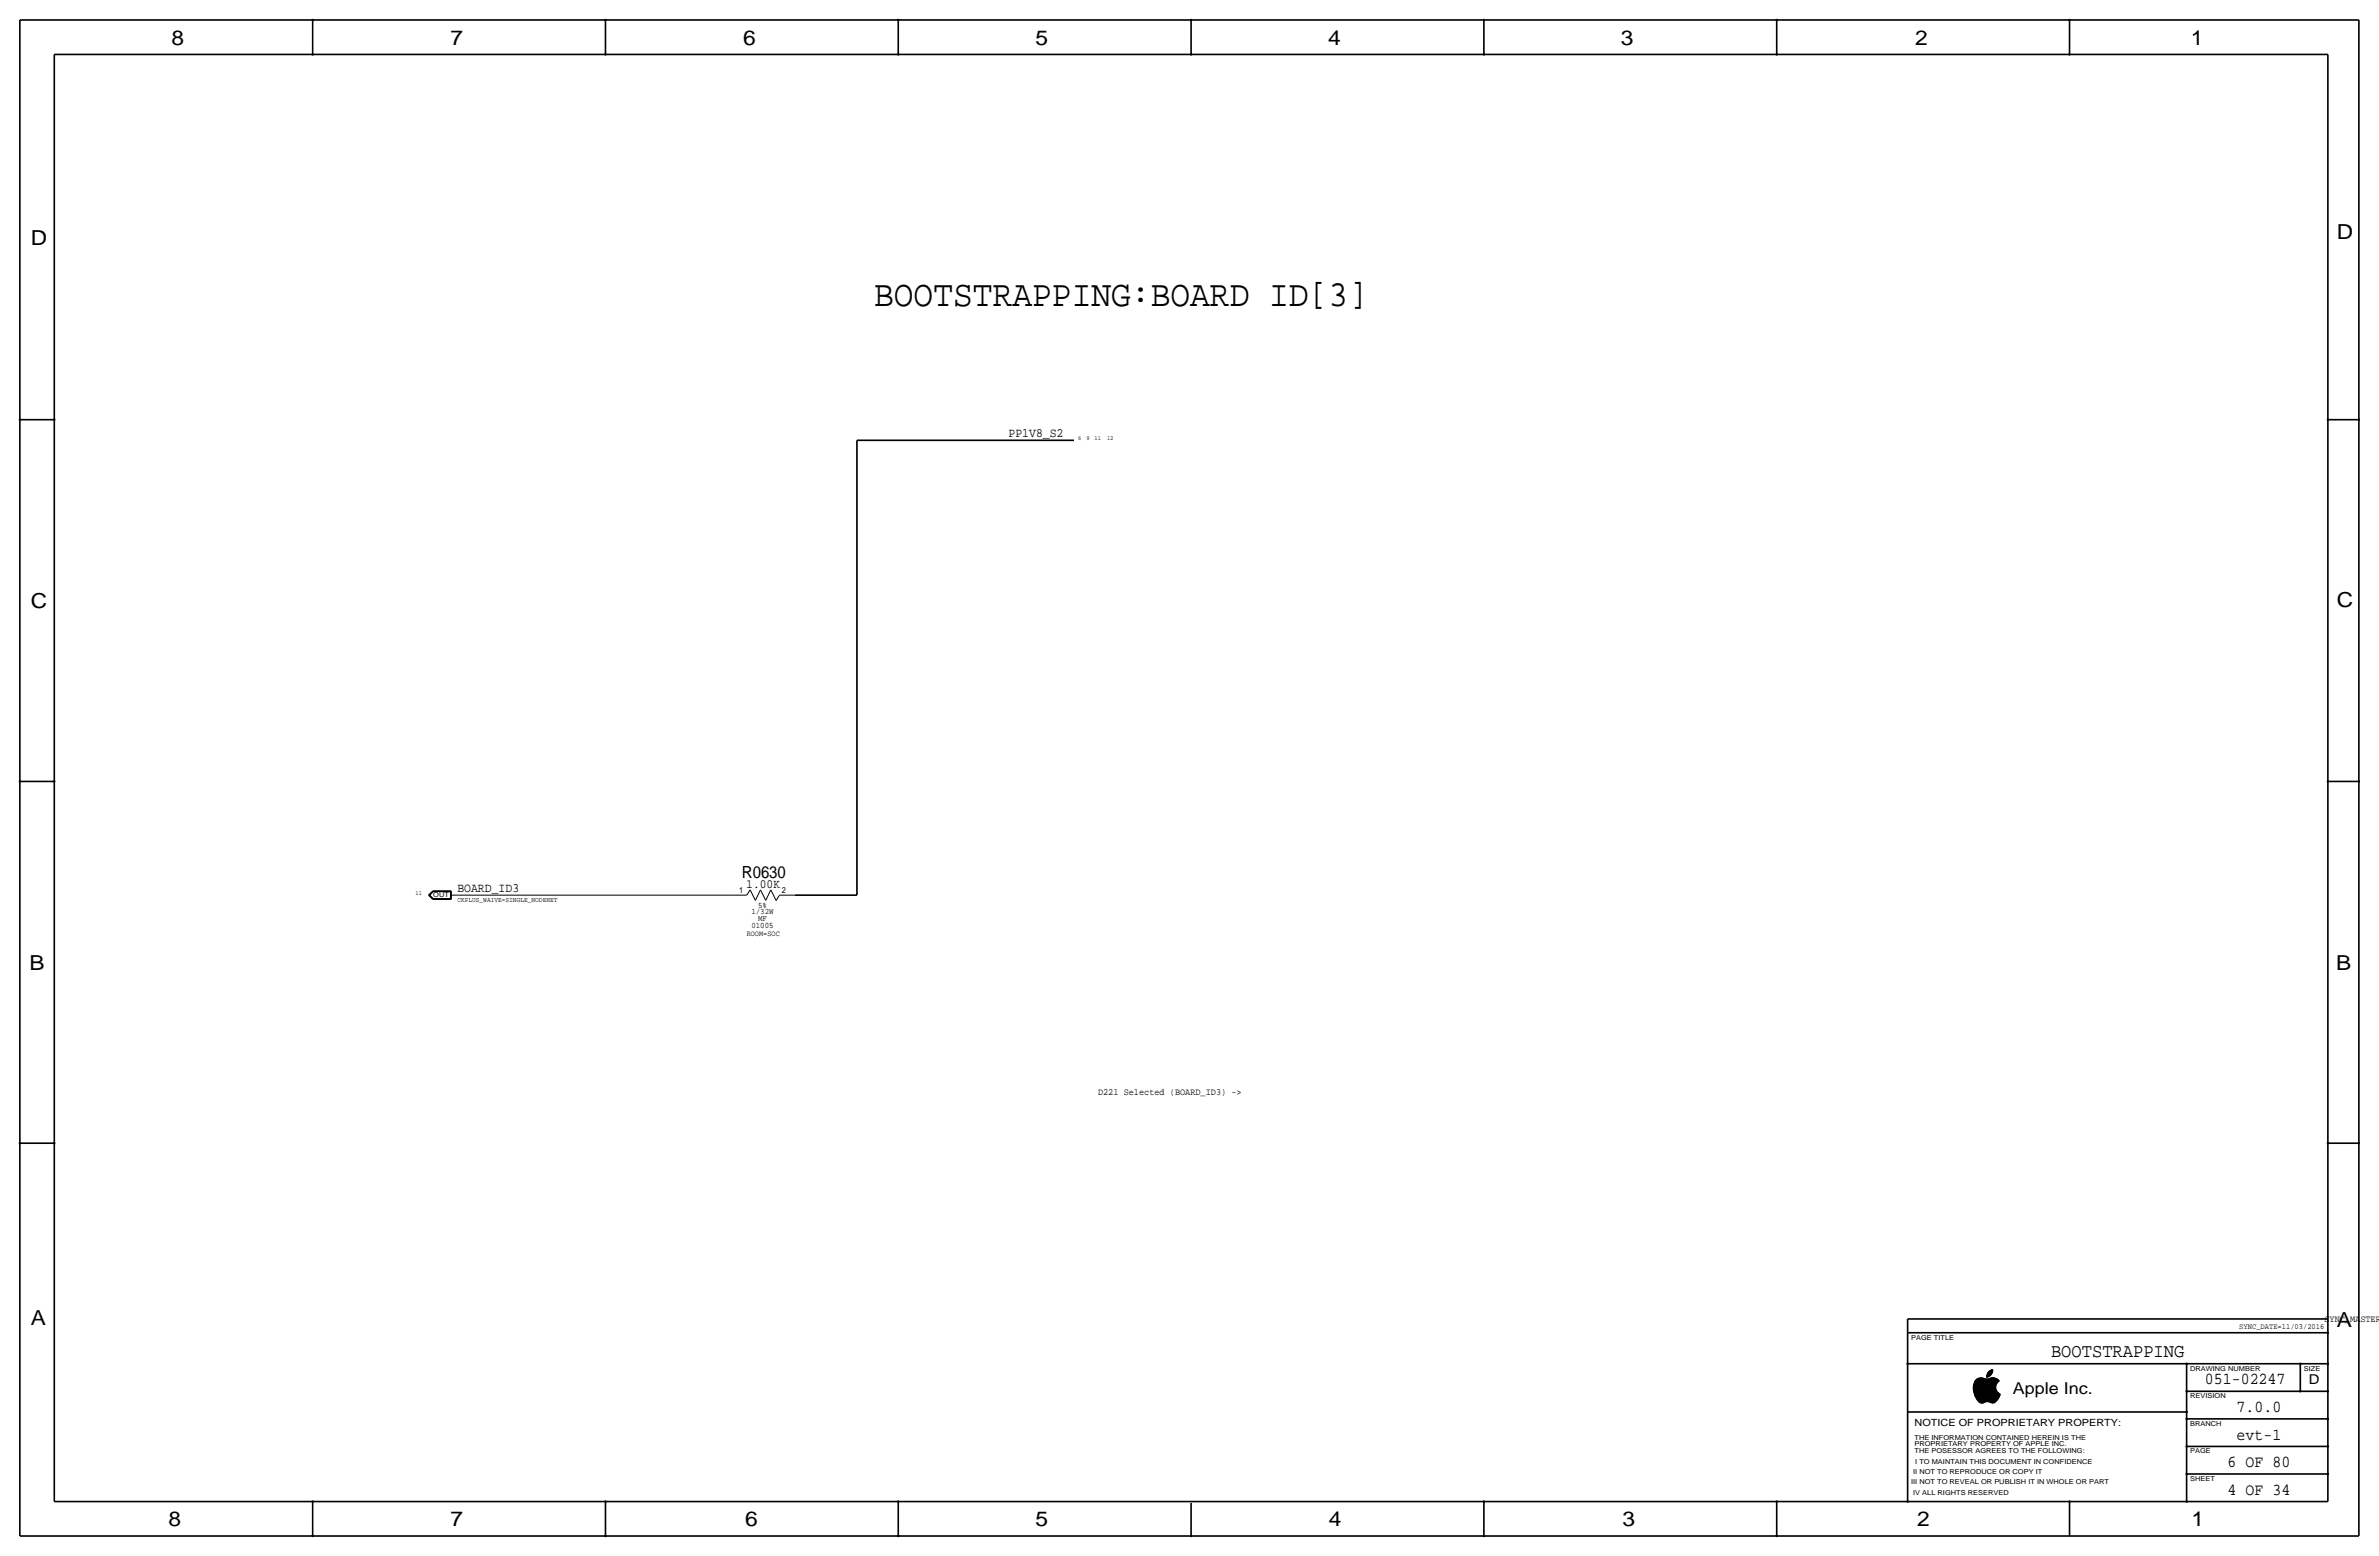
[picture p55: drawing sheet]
<svg xmlns="http://www.w3.org/2000/svg" width="877mm" height="574mm" viewBox="0 0 877 574" stroke-linecap="round" stroke-linejoin="round" font-family="sans-serif">
<defs><g id="words">
<text font-size="13.6" x="322.3" y="112.8">BOOTSTRAPPING:BOARD ID[3]</text>
<g font-size="7.6">
<text x="63.2" y="16.5">8</text>
<text x="166.1" y="16.5">7</text>
<text x="274" y="16.5">6</text>
<text x="381.7" y="16.5">5</text>
<text x="489.7" y="16.5">4</text>
<text x="597.6" y="16.5">3</text>
<text x="706.1" y="16.5">2</text>
<text x="807.7" y="16.5">1</text>
<text x="861.5" y="88.1">D</text>
<text x="11.4" y="90.4">D</text>
<text x="11.4" y="224.3">C</text>
<text x="861.5" y="223.8">C</text>
<text x="10.8" y="357.6">B</text>
<text x="861.3" y="357.4">B</text>
<text x="11.3" y="488.4">A</text>
<text x="861.5" y="489.2">A</text>
<text x="62.2" y="562.6">8</text>
<text x="166" y="562.6">7</text>
<text x="274.8" y="562.6">6</text>
<text x="381.7" y="562.6">5</text>
<text x="489.9" y="562.6">4</text>
<text x="598.1" y="562.6">3</text>
<text x="706.8" y="562.6">2</text>
<text x="807.9" y="562.6">1</text>
</g>
<text font-size="7.1" x="756.2" y="500.1">BOOTSTRAPPING</text>
<g font-size="6.2">
<text x="273.5" y="323.6">R0630</text>
<text x="812.9" y="510.3">051-02247</text>
<text x="824.6" y="520.4">7.0.0</text>
<text x="824.6" y="530.6">evt-1</text>
<text x="821.3" y="540.8">6 OF 80</text>
<text x="821.3" y="550.9">4 OF 34</text>
</g>
<text font-size="6" x="742.1" y="513.9">Apple Inc.</text>
<text font-size="5" x="851.2" y="510.3">D</text>
<g font-size="4.7">
<text x="371.8" y="161">PP1V8_S2</text>
<text x="168.6" y="328.7">BOARD_ID3</text>
<text x="275.1" y="327.2">1.00K</text>
</g>
<text font-size="3.7" x="705.8" y="525.5">NOTICE OF PROPRIETARY PROPERTY:</text>
<g font-size="3.5">
<text x="404.8" y="403.6">D221 Selected (BOARD_ID3) -&gt;</text>
<text x="856.9" y="487.4">SYNC_MASTER=</text>
</g>
<g font-size="3.1">
<text x="272.5" y="329.2">1</text>
<text x="288.2" y="329.2">2</text>
<text x="279.5" y="334.5">5%</text>
<text x="277" y="337.1">1/32W</text>
<text x="279.5" y="339.6">MF</text>
<text x="277" y="342.1">01005</text>
</g>
<g font-size="2.9">
<text x="275.3" y="345.2">ROOM=SOC</text>
<text x="825.6" y="490">SYNC_DATE=11/03/2016</text>
</g>
<text font-size="2.6" x="168.6" y="332.5">CKPLUS_WAIVE=SINGLE_NODENET</text>
<g font-size="2.5">
<text x="159.7" y="330.7">OUT</text>
<text x="704.5" y="493.8">PAGE TITLE</text>
<text x="807.4" y="505.2">DRAWING NUMBER</text>
<text x="849.3" y="505.2">SIZE</text>
<text x="807.4" y="515.4">REVISION</text>
<text x="807.4" y="525.5">BRANCH</text>
<text x="705.8" y="533.1">PROPRIETARY PROPERTY OF APPLE INC.</text>
<text x="705.8" y="530.6">THE INFORMATION CONTAINED HEREIN IS THE</text>
<text x="705.8" y="535.7">THE POSESSOR AGREES TO THE FOLLOWING:</text>
<text x="706.1" y="539.5">I TO MAINTAIN THIS DOCUMENT IN CONFIDENCE</text>
<text x="807.4" y="535.7">PAGE</text>
<text x="705.3" y="543.3">II NOT TO REPRODUCE OR COPY IT</text>
<text x="807.4" y="545.8">SHEET</text>
<text x="704.5" y="547.1">III NOT TO REVEAL OR PUBLISH IT IN WHOLE OR PART</text>
<text x="705.3" y="550.9">IV ALL RIGHTS RESERVED</text>
</g>
<g font-size="2.3">
<text x="397.5" y="162.3">6</text>
<text x="400.5" y="162.3">9</text>
<text x="403.6" y="162.3">11</text>
<text x="408.1" y="162.3">12</text>
<text x="153.2" y="329.9">11</text>
</g>
</g></defs>
<g fill="none" stroke="#000" stroke-width=".6" stroke-linecap="butt">
<path d="M7.3 7.4v558.8zM7.3 7.4h862.3zM115.3 7.4v12.7zM223.2 7.4v12.7zM331.2 7.4v12.7zM439.1 7.4v12.7zM547.1 7.4v12.7zM655 7.4v12.7zM763 7.4v12.7zM869.6 7.4v558.8zM20 20.1v533.4zM20 20.1h838.2z"/>
<path d="M858.2 20.1v533.4zM7.3 154.7h12.7zM858.2 154.7h11.4zM315.9 162.3v167.6zM315.9 162.3h80zM7.3 288h12.7zM858.2 288h11.4zM293.1 329.9h22.8zM7.3 421.4h12.7zM858.2 421.4h11.4zM703.3 486.2h154.9zM703.3 486.2v5z"/>
<path d="M703.3 491.2v62.3zM703.3 491.2h154.9zM703.3 502.7h154.9zM806.1 502.7v50.8zM806.1 512.8h52.1zM848.1 502.7v10.1zM703.3 520.4h102.8zM806.1 533.1h52.1zM806.1 523h52.1zM20 553.5h838.2zM115.3 553.5v12.7zM223.2 553.5v12.7z"/>
<path d="M331.2 553.5v12.7zM439.1 554v12.2zM547.1 553.5v12.7zM655 553.5v12.7zM763 553.5v12.7zM806.1 543.3h52.1zM7.3 566.2h862.3z"/>
</g>
<g fill="none" stroke="#000" stroke-width=".37">
<path d="M158 329.9l1.6 1.6zM158 329.9l1.6-1.5zM158.1 329.9l1.5 1.5zM158.3 329.9l1.4-1.3zM158.3 329.9l1.4 1.4zM158.4 329.9l1.3-1.2zM158.4 329.9l1.3 1.3zM159.6 328.4h6.8zM159.6 331.5h6.8zM159.6 328.5h6.7zM159.6 328.5l-1.5 1.4zM159.6 331.4h6.7z"/>
<path d="M159.7 331.3h6.5zM159.7 328.6h6.5zM159.7 328.7h6.4zM159.7 331.2h6.4zM166.1 328.7v2.5zM166.1 329.9h2.5zM166.2 328.6v2.7zM166.3 328.5v2.9zM166.4 328.4v3.1zM168.6 329.9h101.6zM270.2 329.9h5.1zM276.6 328l1.9 3.9z"/>
<path d="M276.6 328l-1.3 1.9zM280.4 328l-1.9 3.9zM280.4 328l1.9 3.9zM284.2 328l-1.9 3.9zM284.2 328l1.9 3.9zM287.4 329.9h5.7zM287.4 329.9l-1.3 2.1zM727.5 512.2h8.4zM727.5 512.3h8.4zM727.5 512.4h8.5zM727.5 511.2h8.2zM727.5 511.3h8.2z"/>
<path d="M727.5 511.5h8.2zM727.5 511.4h8.2zM727.5 512h8.3zM727.5 512.1h8.3zM727.5 511.7h8.3zM727.5 511.8h8.3zM727.5 511.6h8.3zM727.5 511.9h8.3zM727.5 511.1h8.3zM727.6 512.8h8.6zM727.6 510.8h8.2zM727.6 511h8.2z"/>
<path d="M727.6 510.9h8.2zM727.6 510.7h8.2zM727.6 512.5h8.4zM727.6 512.6h8.4zM727.6 512.7h8.5zM727.6 512.9h8.6zM727.6 510.6h8.3zM727.6 510.5h8.3zM727.6 513h8.7zM727.6 513.1h8.8zM727.7 513.2h8.8zM727.7 510.2h8.3z"/>
<path d="M727.7 510.4h8.2zM727.7 510.3h8.3zM727.7 513.4h9.1zM727.7 513.3h9zM727.7 510.1h8.3zM727.8 509.9h8.4zM727.8 513.5h9.1zM727.8 510h8.3zM727.8 513.6h9.2zM727.8 513.8h9.6zM727.8 509.8h8.5zM727.8 513.7h9.4z"/>
<path d="M727.9 513.9h9.5zM727.9 509.7h8.4zM727.9 509.6h8.5zM727.9 514.1h9.5zM727.9 514h9.5zM728 514.2h9.4zM728 509.5h8.5zM728 509.4h8.6zM728 509.3h8.7zM728 514.4h9.3zM728.1 509.2h8.8zM728.1 514.5h9.2z"/>
<path d="M728.1 514.6h9.1zM728.1 509.1h8.9zM728.2 514.7h9zM728.2 509h8.8zM728.2 514.8h9zM728.3 514.9h8.8zM728.3 508.9h8.7zM728.3 515h8.8zM728.3 508.8h8.6zM728.3 515.1h8.7zM728.4 508.7h8.4zM728.4 515.2h8.6z"/>
<path d="M728.5 515.3h8.4zM728.5 515.4h8.4zM728.5 508.6h8.2zM728.6 515.5h8.2zM728.6 508.5h7.9zM728.7 515.6h8zM728.7 515.7h8zM728.7 508.4h7.7zM728.8 515.8h7.7zM728.9 515.9h7.6zM728.9 508.3h3.1zM728.9 516h7.5z"/>
<path d="M729 508.2h2.6zM729 516.1h7.3zM729.1 516.2h7.1zM729.2 516.3h6.9zM729.2 508.1a4.7 4.7 0 0 0-1.2 6.3l1.8 2.6 .8 .2 1-.3M729.3 508.1h2.1zM729.3 516.4h6.7zM729.4 516.5h6.5zM729.5 516.6h6.3zM729.6 516.7h2.5zM729.6 507.9h1.4zM729.7 516.8h2.1z"/>
<path d="M729.8 516.9h1.9zM729.9 517h1.6zM730.2 517.1h1zM732.4 507.5h.6zM732.4 507.6h.4zM732.4 507.4h.8zM732.4 507.3h1zM732.4 507.1h1.3zM732.4 507h1.4zM732.4 507.2h1.2zM732.5 506.9h1.4zM732.5 506.8h1.5z"/>
<path d="M732.5 506.6h1.7zM732.5 506.7h1.6zM732.6 506.5h1.7zM732.6 506.4h1.7zM732.7 506.3h1.7zM732.7 506.2h1.7zM732.8 506.1h1.7zM732.8 506h1.7zM732.9 505.9h1.6zM733 505.8h1.6zM733.1 505.7h1.5zM733.1 508.3h3.1z"/>
<path d="M733.2 505.6h1.4zM733.2 516.7h2.5zM733.3 505.5h1.4zM733.4 508.2h2.6zM733.4 505.4h1.3zM733.6 505.3h1.1zM733.6 516.8h2zM733.6 508.1a2.99 2.99 0 0 1 3.5 1 2.71 2.71 0 0 0-1.3 2.5 2.71 2.71 0 0 0 1.7 2.3 3.5 3.5 0 0 1-3.1 3.2l-1.6-.4-1.1 .2M733.7 508.1h2.1zM733.7 508.1l-1.3 .2-1.9-.4-1.3 .2M733.7 505.2h1zM733.8 516.9h1.7z"/>
<path d="M733.9 505.1h.8zM733.9 507.9h1.6zM734 517h1.3zM734.1 505h.6zM734.3 507.8h.8zM734.3 504.9h.4zM734.3 517.1h.7zM734.7 504.7a2.81 2.81 0 0 0-2.3 3 2.71 2.71 0 0 0 2.3-2.9"/>
</g>
<g fill="#000" stroke="#000" stroke-width=".37">
<path d="M115.1 7.2h.4v.3h-.4zM115.1 19.9h.4v.3h-.4zM223 7.2h.4v.3h-.4zM223 19.9h.4v.3h-.4zM331 19.9h.4v.3h-.4zM331 7.2h.4v.3h-.4zM438.9 7.2h.4v.3h-.4zM438.9 19.9h.4v.3h-.4zM546.9 7.2h.4v.3h-.4zM546.9 19.9h.4v.3h-.4zM654.8 19.9h.4v.3h-.4zM654.8 7.2h.4v.3h-.4z"/>
<path d="M762.8 19.9h.4v.3h-.4zM762.8 7.2h.4v.3h-.4zM7.1 154.5h.4v.4h-.4zM19.8 154.5h.4v.4h-.4zM858 154.5h.4v.4h-.4zM869.5 154.5h.3v.4h-.3zM7.1 287.9h.4v.3h-.4zM19.8 287.9h.4v.3h-.4zM858 287.9h.4v.3h-.4zM869.5 287.9h.3v.3h-.3zM7.1 421.2h.4v.4h-.4zM19.8 421.2h.4v.4h-.4z"/>
<path d="M858 421.2h.4v.4h-.4zM869.5 421.2h.3v.4h-.3zM858 491.1h.4v.3h-.4zM703.1 502.5h.4v.3h-.4zM806 502.5h.3v.3h-.3zM806 512.7h.3v.3h-.3zM847.9 512.7h.3v.3h-.3zM847.9 502.5h.3v.3h-.3zM858 502.5h.4v.3h-.4zM858 512.7h.4v.3h-.4zM806 520.3h.3v.3h-.3zM806 522.8h.3v.4h-.3z"/>
<path d="M806 533h.3v.3h-.3zM858 522.8h.4v.4h-.4zM858 533h.4v.3h-.4zM115.1 553.3h.4v.3h-.4zM223 553.3h.4v.3h-.4zM331 553.3h.4v.3h-.4zM546.9 553.3h.4v.3h-.4zM654.8 553.3h.4v.3h-.4zM703.1 553.3h.4v.3h-.4zM762.8 553.3h.4v.3h-.4zM806 543.1h.3v.4h-.3zM806 553.3h.3v.3h-.3z"/>
<path d="M858 543.1h.4v.4h-.4zM115.1 566h.4v.3h-.4zM223 566h.4v.3h-.4zM331 566h.4v.3h-.4zM438.9 566h.4v.3h-.4zM546.9 566h.4v.3h-.4zM654.8 566h.4v.3h-.4z"/>
</g>
<use href="#words"/>
</svg>
